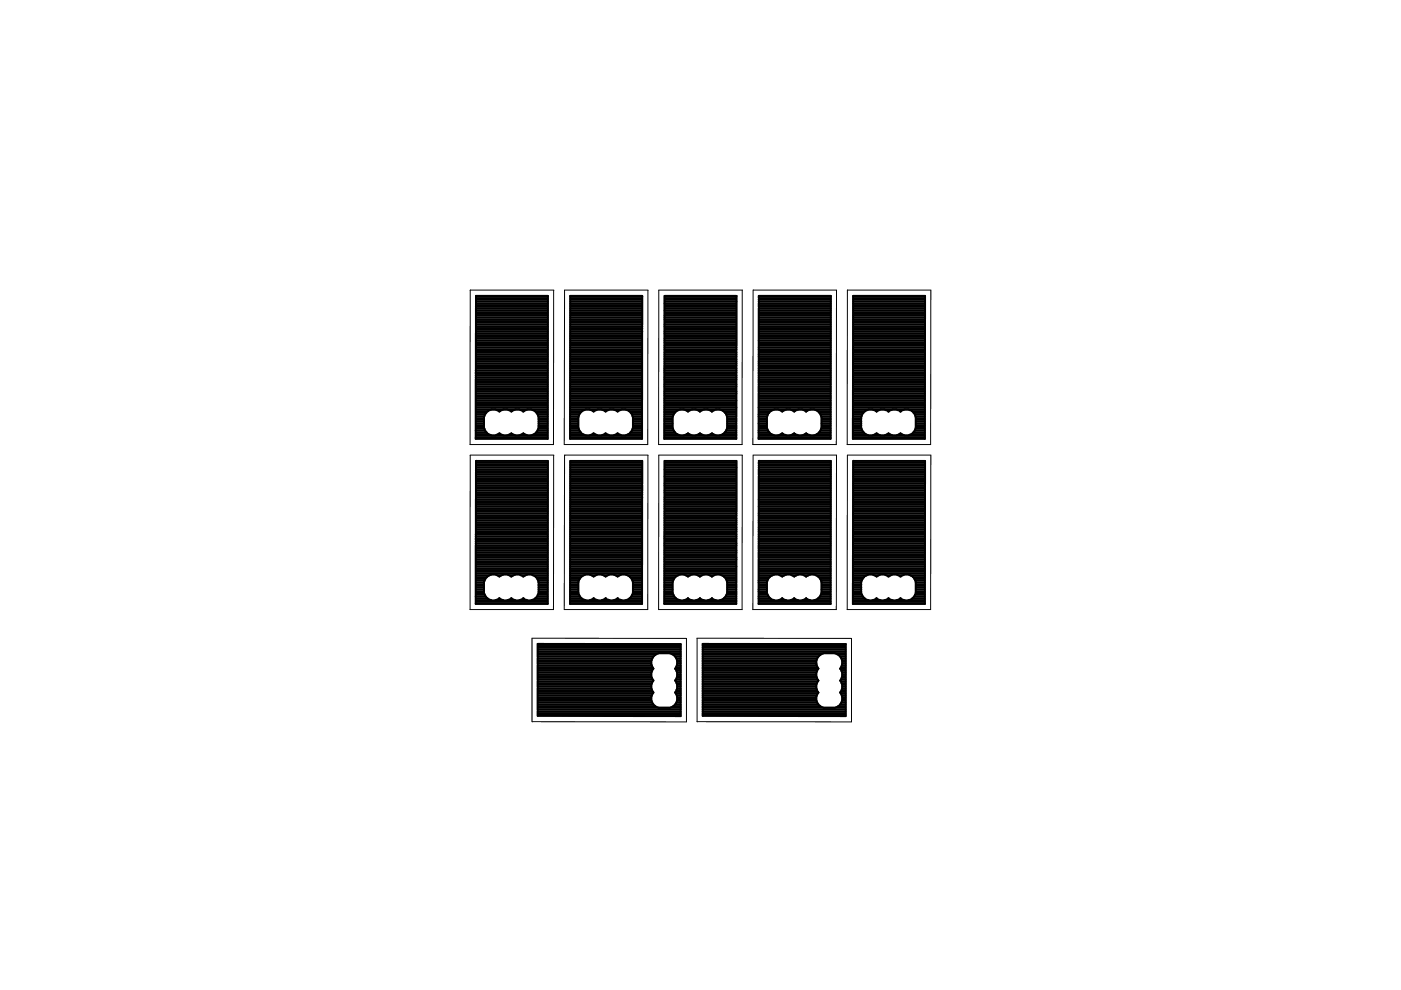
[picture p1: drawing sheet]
<svg xmlns="http://www.w3.org/2000/svg" width="297mm" height="210mm" viewBox="0 0 297 210" stroke-linecap="round" stroke-linejoin="round" font-family="sans-serif">
<g fill="none" stroke="#000" stroke-width=".42">
<path d="M100.9 79.7h15.2M100.9 79.3h15.2M100.9 78.9h15.2M100.9 78.5h15.2M100.9 78.2h15.2M100.9 77.8h15.2M100.9 77.4h15.2M100.9 77h15.2M100.9 76.7h15.2M100.9 76.3h15.2M100.9 75.9h15.2M100.9 75.5h15.2"/>
<path d="M100.9 75.2h15.2M100.9 74.8h15.2M100.9 74.4h15.2M100.9 74.1h15.3M100.9 73.7h15.3M100.9 73.3h15.3M100.9 72.9h15.3M100.9 72.6h15.3M100.9 72.2h15.3M100.9 71.8h15.3M100.9 71.4h15.3M100.9 71.1h15.3"/>
<path d="M100.9 70.7h15.3M100.9 70.3h15.3M100.9 69.9h15.3M100.9 69.6h15.3M100.9 69.2h15.3M100.9 68.8h15.3M100.9 68.4h15.3M100.9 68.1h15.3M100.9 67.7h15.3M100.9 67.3h15.3M100.9 66.9h15.3M100.9 66.6h15.3"/>
<path d="M100.9 66.2h15.3M100.9 65.8h15.3M100.9 65.4h15.3M100.9 65.1h15.3M100.9 64.7h15.3M100.9 64.3h15.3M100.9 62.7h15.3l-.1 30.3h-15.2zM100.9 63.9h15.3M100.9 63.6h15.3M100.9 63.2h15.3M100.9 62.8h15.3M120.9 79.7h15.2"/>
<path d="M120.9 79.3h15.2M120.9 78.9h15.2M120.9 78.5h15.2M120.9 78.2h15.2M120.9 77.8h15.2M120.9 77.4h15.2M120.9 77h15.2M120.9 76.7h15.2M120.9 76.3h15.2M120.9 75.9h15.2M120.9 75.5h15.2M120.9 75.2h15.2"/>
<path d="M120.9 74.8h15.2M120.9 74.4h15.2M120.9 74.1h15.2M120.9 73.7h15.2M120.9 73.3h15.2M120.9 72.9h15.2M120.9 72.6h15.2M120.9 72.2h15.2M120.9 71.8h15.2M120.9 71.4h15.2M120.9 71.1h15.2M120.9 62.7h15.3l-.1 30.3h-15.2z"/>
<path d="M120.9 70.7h15.2M120.9 70.3h15.2M120.9 69.9h15.2M120.9 69.6h15.2M120.9 69.2h15.2M120.9 68.8h15.2M120.9 68.4h15.2M120.9 68.1h15.2M120.9 67.7h15.2M120.9 67.3h15.2M120.9 66.9h15.2M120.9 66.6h15.3"/>
<path d="M120.9 66.2h15.3M120.9 65.8h15.3M120.9 65.4h15.3M120.9 65.1h15.3M120.9 64.7h15.3M120.9 64.3h15.3M120.9 63.9h15.3M120.9 63.6h15.3M120.9 63.2h15.3M120.9 62.8h15.3M140.9 79.7h15.2M140.9 79.3h15.2"/>
<path d="M140.9 78.9h15.2M140.9 78.5h15.2M140.9 78.2h15.2M140.9 77.8h15.2M140.9 77.4h15.2M140.9 77h15.2M140.9 76.7h15.2M140.9 76.3h15.2M140.9 75.9h15.2M140.9 75.5h15.2M140.9 75.2h15.2M140.9 74.8h15.2"/>
<path d="M140.9 74.4h15.2M140.9 74.1h15.2M140.9 73.7h15.2M140.9 73.3h15.2M140.9 72.9h15.2M140.9 72.6h15.2M140.9 72.2h15.2M140.9 71.8h15.2M140.9 71.4h15.2M140.9 71.1h15.2M140.9 70.7h15.2M140.9 70.3h15.2"/>
<path d="M140.9 69.9h15.2M140.9 69.6h15.2M140.9 69.2h15.2M140.9 68.8h15.2M140.9 68.4h15.2M140.9 68.1h15.2M140.9 67.7h15.2M140.9 67.3h15.2M140.9 66.9h15.2M140.9 66.6h15.2M140.9 66.2h15.2M140.9 65.8h15.2"/>
<path d="M140.9 65.4h15.2M140.9 65.1h15.2M140.9 64.7h15.2M140.9 64.3h15.2M140.9 63.9h15.2M140.9 63.6h15.2M140.9 62.7h15.2v30.3h-15.3zM140.9 63.2h15.2M140.9 62.8h15.2M160.9 79.7h15.2M160.9 79.3h15.2M160.9 78.9h15.2"/>
<path d="M160.9 78.5h15.2M160.9 78.2h15.2M160.9 77.8h15.2M160.9 77.4h15.2M160.9 77h15.2M160.9 76.7h15.2M160.9 76.3h15.2M160.9 75.9h15.2M160.9 75.5h15.2M160.9 75.2h15.2M160.9 74.8h15.2M160.9 74.4h15.2"/>
<path d="M160.9 74.1h15.2M160.9 73.7h15.2M160.9 73.3h15.2M160.9 72.9h15.2M160.9 72.6h15.2M160.9 72.2h15.2M160.9 71.8h15.2M160.9 71.4h15.2M160.9 71.1h15.2M160.9 70.7h15.2M160.9 62.7h15.2v30.3h-15.3zM160.9 70.3h15.2"/>
<path d="M160.9 69.9h15.2M160.9 69.6h15.2M160.9 69.2h15.2M160.9 68.8h15.2M160.9 68.4h15.2M160.9 68.1h15.2M160.9 67.7h15.2M160.9 67.3h15.2M160.9 66.9h15.2M160.9 66.6h15.2M160.9 66.2h15.2M160.9 65.8h15.2"/>
<path d="M160.9 65.4h15.2M160.9 65.1h15.2M160.9 64.7h15.2M160.9 64.3h15.2M160.9 63.9h15.2M160.9 63.6h15.2M160.9 63.2h15.2M160.9 62.8h15.2M180.8 79.7h15.3M180.8 79.3h15.3M180.8 78.9h15.3M180.8 78.5h15.3"/>
<path d="M180.8 78.2h15.3M180.8 77.8h15.3M180.9 77.4h15.2M180.9 77h15.2M180.9 76.7h15.2M180.9 76.3h15.2M180.9 75.9h15.2M180.9 75.5h15.2M180.9 75.2h15.2M180.9 74.8h15.2M180.9 74.4h15.2M180.9 74.1h15.2"/>
<path d="M180.9 73.7h15.2M180.9 73.3h15.2M180.9 72.9h15.2M180.9 72.6h15.2M180.9 72.2h15.2M180.9 71.8h15.2M180.9 71.4h15.2M180.9 71.1h15.2M180.9 70.7h15.2M180.9 70.3h15.2M180.9 69.9h15.2M180.9 69.6h15.2"/>
<path d="M180.9 69.2h15.2M180.9 68.8h15.2M180.9 68.4h15.2M180.9 68.1h15.2M180.9 67.7h15.2M180.9 67.3h15.2M180.9 66.9h15.2M180.9 66.6h15.2M180.9 66.2h15.2M180.9 65.8h15.2M180.9 65.4h15.2M180.9 65.1h15.2"/>
<path d="M180.9 64.7h15.2M180.9 64.3h15.2M180.9 63.9h15.2M180.9 63.6h15.2M180.9 63.2h15.2M180.9 62.7h15.2v30.3h-15.3zM180.9 62.8h15.2M100.9 92.8h15.2M100.9 92.4h15.2M100.9 92h2.6M100.9 91.7h2.2M100.9 91.3h1.9"/>
<path d="M100.9 90.9h1.8M100.9 90.5h1.7M100.9 90.1h1.7M100.9 89.8h1.7M100.9 89.4h1.7M100.9 89h1.7M100.9 88.7h1.7M100.9 88.3h1.8M100.9 87.9h1.9M100.9 87.5h2.2M100.9 87.2h2.5M100.9 86.8h15.2"/>
<path d="M100.9 86.4h15.2M100.9 86h15.2M100.9 85.7h15.2M100.9 85.3h15.2M100.9 84.9h15.2M100.9 84.5h15.2M100.9 84.2h15.2M100.9 83.8h15.2M100.9 83.4h15.2M100.9 83h15.2M100.9 82.7h15.2M100.9 82.3h15.2"/>
<path d="M100.9 81.9h15.2M100.9 81.5h15.2M100.9 81.2h15.2M100.9 80.8h15.2M100.9 80.4h15.2M100.9 80.1h15.2M100.9 99.9h15.3M100.9 99.5h15.3M100.9 99.1h15.3M100.9 97.7h15.3l-.1 30.3h-15.2zM100.9 98.8h15.3M100.9 98.4h15.3"/>
<path d="M100.9 98h15.3M103.5 87.1l-.6 .6-.3 .7v2.3a2 2 0 0 0 3.3 1.2 1.9 1.9 0 0 0 2.5 0 1.9 1.9 0 0 0 2.6 0 1.98 1.98 0 0 0 3.2-1.2v-2.3a1.98 1.98 0 0 0-3.2-1.1l-.2-.2M103.5 87.1l.7-.3h.8l.7 .3M105.7 92h.4M105.7 87.1l.2 .2a1.94 1.94 0 0 1 2.4-.2M105.8 87.2h.2M108.2 92h.4M108.3 87.1l.1 .2a1.94 1.94 0 0 1 2.4-.2M108.3 87.2h.2M110.7 92h.5M110.8 87.2h.3M113.3 92h2.8"/>
<path d="M113.4 87.2h2.7M113.7 91.7h2.4M113.7 87.5h2.4M114 91.3h2.1M114 87.9h2.1M114.1 90.9h2M114.2 88.3h1.9M114.2 90.5h1.9M114.2 90.1h1.9M114.2 89.8h1.9M114.2 89.4h1.9M114.2 89h1.9"/>
<path d="M114.2 88.7h1.9M120.9 92.8h15.2M120.9 92.4h15.2M120.9 92h2.6M120.9 91.7h2.2M120.9 91.3h2M120.9 90.9h1.8M120.9 90.5h1.7M120.9 90.1h1.7M120.9 89.8h1.7M120.9 89.4h1.7M120.9 89h1.7"/>
<path d="M120.9 88.7h1.7M120.9 88.3h1.8M120.9 87.9h1.9M120.9 87.5h2.2M120.9 87.2h2.5M120.9 86.8h15.2M120.9 86.4h15.2M120.9 86h15.2M120.9 85.7h15.2M120.9 85.3h15.2M120.9 84.9h15.2M120.9 84.5h15.2"/>
<path d="M120.9 84.2h15.2M120.9 83.8h15.2M120.9 83.4h15.2M120.9 83h15.2M120.9 82.7h15.2M120.9 82.3h15.2M120.9 81.9h15.2M120.9 81.5h15.2M120.9 81.2h15.2M120.9 80.8h15.2M120.9 80.4h15.2M120.9 80.1h15.2"/>
<path d="M120.9 97.7h15.3l-.1 30.3h-15.2zM120.9 99.9h15.3M120.9 99.5h15.3M120.9 99.1h15.3M120.9 98.8h15.3M120.9 98.4h15.3M120.9 98h15.3M123.5 87.1l-.6 .6-.3 .7v2.3a1.98 1.98 0 0 0 3.3 1.2 1.91 1.91 0 0 0 2.5 0 1.91 1.91 0 0 0 2.5 0 2 2 0 0 0 3.3-1.2v-2.3a2 2 0 0 0-3.3-1.1 1.9 1.9 0 0 0-2.5 0l-.2-.2M123.5 87.1l.7-.3h.8l.7 .3M125.6 92h.5M125.7 87.1l.2 .2a1.96 1.96 0 0 1 2.3-.2M125.8 87.2h.2"/>
<path d="M128.2 92h.4M128.3 87.2h.2M130.7 92h.4M130.8 87.2h.2M133.3 92h2.8M133.4 87.2h2.7M133.7 91.7h2.4M133.8 87.5h2.3M134 91.3h2.1M134 87.9h2.1M134.1 90.9h2M134.1 88.3h2"/>
<path d="M134.2 90.5h1.9M134.2 90.1h1.9M134.2 89.8h1.9M134.2 89.4h1.9M134.2 89h1.9M134.2 88.7h1.9M140.8 92.8h15.3M140.8 92.4h15.3M140.9 92h2.6M140.9 91.7h2.2M140.9 91.3h1.9M140.9 90.9h1.8"/>
<path d="M140.9 90.5h1.7M140.9 90.1h1.7M140.9 89.8h1.7M140.9 89.4h1.7M140.9 89h1.7M140.9 88.7h1.7M140.9 88.3h1.8M140.9 87.9h1.9M140.9 87.5h2.1M140.9 87.2h2.5M140.9 86.8h15.2M140.9 86.4h15.2"/>
<path d="M140.9 86h15.2M140.9 85.7h15.2M140.9 85.3h15.2M140.9 84.9h15.2M140.9 84.5h15.2M140.9 84.2h15.2M140.9 83.8h15.2M140.9 83.4h15.2M140.9 83h15.2M140.9 82.7h15.2M140.9 82.3h15.2M140.9 81.9h15.2"/>
<path d="M140.9 81.5h15.2M140.9 81.2h15.2M140.9 80.8h15.2M140.9 80.4h15.2M140.9 80.1h15.2M140.9 99.9h15.2M140.9 99.5h15.2M140.9 99.1h15.2M140.9 98.8h15.2M140.9 97.7h15.2v30.3h-15.3zM140.9 98.4h15.2M140.9 98h15.2"/>
<path d="M142.9 87.7a1.98 1.98 0 0 1 3-.4 1.9 1.9 0 0 1 2.5 0 1.9 1.9 0 0 1 2.5 0 1.98 1.98 0 0 1 3.3 1.1v2.3a1.98 1.98 0 0 1-3.3 1.2 1.91 1.91 0 0 1-2.5 0 1.91 1.91 0 0 1-2.5 0 2 2 0 0 1-3.3-1.2v-2.3zM145.6 92h.5M145.8 87.2h.2M148.2 92h.4M148.3 87.2h.2M150.7 92h.5M150.8 87.2h.2M153.3 92h2.8M153.4 87.2h2.7M153.7 91.7h2.4M153.7 87.5h2.4M153.9 91.3h2.2"/>
<path d="M154 87.9h2.1M154.1 90.9h2M154.1 88.3h2M154.2 90.5h1.9M154.2 90.1h1.9M154.2 89.8h1.9M154.2 89.4h1.9M154.2 89h1.9M154.2 88.7h1.9M160.8 92.8h15.3M160.8 92.4h15.3M160.8 92h2.7"/>
<path d="M160.8 91.7h2.3M160.8 91.3h2M160.8 90.9h1.9M160.8 90.5h1.8M160.8 90.1h1.8M160.8 89.8h1.8M160.8 89.4h1.8M160.8 89h1.8M160.8 88.7h1.8M160.8 88.3h1.8M160.8 87.9h2M160.8 87.5h2.2"/>
<path d="M160.8 87.2h2.6M160.8 86.8h15.3M160.8 86.4h15.3M160.8 86h15.3M160.8 85.7h15.3M160.8 85.3h15.3M160.8 84.9h15.3M160.9 84.5h15.2M160.9 84.2h15.2M160.9 83.8h15.2M160.9 83.4h15.2M160.9 83h15.2"/>
<path d="M160.9 82.7h15.2M160.9 82.3h15.2M160.9 81.9h15.2M160.9 81.5h15.2M160.9 81.2h15.2M160.9 80.8h15.2M160.9 80.4h15.2M160.9 80.1h15.2M160.9 97.7h15.2v30.3h-15.3zM160.9 99.9h15.2M160.9 99.5h15.2M160.9 99.1h15.2"/>
<path d="M160.9 98.8h15.2M160.9 98.4h15.2M160.9 98h15.2M162.9 87.7a1.99 1.99 0 0 1 2.9-.4 1.91 1.91 0 0 1 2.6 0 1.91 1.91 0 0 1 2.5 0 2 2 0 0 1 3.3 1.1v2.3a2 2 0 0 1-3.3 1.2 1.9 1.9 0 0 1-2.5 0 1.9 1.9 0 0 1-2.6 0 1.98 1.98 0 0 1-3.2-1.2v-2.3zM165.6 92h.5M165.7 87.2h.2M168.2 92h.4M168.3 87.2h.2M170.7 92h.4M170.8 87.2h.2M173.2 92h2.9M173.4 87.2h2.7"/>
<path d="M173.7 91.7h2.4M173.7 87.5h2.4M173.9 91.3h2.2M174 87.9h2.1M174.1 90.9h2M174.1 88.3h2M174.2 90.5h1.9M174.2 90.1h1.9M174.2 89.8h1.9M174.2 89.4h1.9M174.2 89h1.9M174.2 88.7h1.9"/>
<path d="M180.8 92.8h15.3M180.8 92.4h15.3M180.8 92h2.7M180.8 91.7h2.3M180.8 91.3h2M180.8 90.9h1.9M180.8 90.5h1.8M180.8 90.1h1.8M180.8 89.8h1.8M180.8 89.4h1.8M180.8 89h1.8M180.8 88.7h1.8"/>
<path d="M180.8 88.3h1.8M180.8 87.9h2M180.8 87.5h2.2M180.8 87.2h2.6M180.8 86.8h15.3M180.8 86.4h15.3M180.8 86h15.3M180.8 85.7h15.3M180.8 85.3h15.3M180.8 84.9h15.3M180.8 84.5h15.3M180.8 84.2h15.3"/>
<path d="M180.8 83.8h15.3M180.8 83.4h15.3M180.8 83h15.3M180.8 82.7h15.3M180.8 82.3h15.3M180.8 81.9h15.3M180.8 81.5h15.3M180.8 81.2h15.3M180.8 80.8h15.3M180.8 80.4h15.3M180.8 80.1h15.3M180.9 99.9h15.2"/>
<path d="M180.9 99.5h15.2M180.9 99.1h15.2M180.9 98.8h15.2M180.9 98.4h15.2M180.9 97.7h15.2v30.3h-15.3zM180.9 98h15.2M182.9 87.7a1.98 1.98 0 0 1 2.9-.4 1.9 1.9 0 0 1 2.6 0 1.9 1.9 0 0 1 2.5 0 1.98 1.98 0 0 1 3.3 1.1v2.3a1.98 1.98 0 0 1-3.3 1.2 1.91 1.91 0 0 1-2.5 0 1.91 1.91 0 0 1-2.6 0 2 2 0 0 1-3.2-1.2v-2.3zM185.6 92h.5M185.7 87.2h.2M188.2 92h.4M188.3 87.2h.2M190.7 92h.4"/>
<path d="M190.8 87.2h.2M193.3 92h2.8M193.4 87.2h2.7M193.7 91.7h2.4M193.7 87.5h2.4M193.9 91.3h2.2M194 87.9h2.1M194.1 90.9h2M194.1 88.3h2M194.2 90.5h1.9M194.2 90.1h1.9M194.2 89.8h1.9"/>
<path d="M194.2 89.4h1.9M194.2 89h1.9M194.2 88.7h1.9M100.9 119.7h15.2M100.9 119.4h15.2M100.9 119h15.2M100.9 118.6h15.2M100.9 118.2h15.2M100.9 117.9h15.2M100.9 117.5h15.2M100.9 117.1h15.2M100.9 116.8h15.2"/>
<path d="M100.9 116.4h15.2M100.9 116h15.2M100.9 115.6h15.2M100.9 115.3h15.2M100.9 114.9h15.2M100.9 114.5h15.2M100.9 114.1h15.2M100.9 113.7h15.2M100.9 113.4h15.2M100.9 113h15.2M100.9 112.6h15.2M100.9 112.2h15.2"/>
<path d="M100.9 111.9h15.2M100.9 111.5h15.2M100.9 111.1h15.2M100.9 110.8h15.2M100.9 110.4h15.2M100.9 110h15.2M100.9 109.6h15.2M100.9 109.3h15.2M100.9 108.9h15.3M100.9 108.5h15.3M100.9 108.1h15.3M100.9 107.8h15.3"/>
<path d="M100.9 107.4h15.3M100.9 107h15.3M100.9 106.6h15.3M100.9 106.3h15.3M100.9 105.9h15.3M100.9 105.5h15.3M100.9 105.1h15.3M100.9 104.8h15.3M100.9 104.4h15.3M100.9 104h15.3M100.9 103.6h15.3M100.9 103.3h15.3"/>
<path d="M100.9 102.9h15.3M100.9 102.5h15.3M100.9 102.2h15.3M100.9 101.8h15.3M100.9 101.4h15.3M100.9 101h15.3M100.9 100.6h15.3M100.9 100.3h15.3M120.9 119.7h15.2M120.9 119.4h15.2M120.9 119h15.2M120.9 118.6h15.2"/>
<path d="M120.9 118.2h15.2M120.9 117.9h15.2M120.9 117.5h15.2M120.9 117.1h15.2M120.9 116.8h15.2M120.9 116.4h15.2M120.9 116h15.2M120.9 115.6h15.2M120.9 115.3h15.2M120.9 114.9h15.2M120.9 114.5h15.2M120.9 114.1h15.2"/>
<path d="M120.9 113.7h15.2M120.9 113.4h15.2M120.9 113h15.2M120.9 112.6h15.2M120.9 112.2h15.2M120.9 111.9h15.2M120.9 111.5h15.2M120.9 111.1h15.2M120.9 110.8h15.2M120.9 110.4h15.2M120.9 110h15.2M120.9 109.6h15.2"/>
<path d="M120.9 109.3h15.2M120.9 108.9h15.2M120.9 108.5h15.2M120.9 108.1h15.2M120.9 107.8h15.2M120.9 107.4h15.2M120.9 107h15.2M120.9 106.6h15.2M120.9 106.3h15.2M120.9 105.9h15.2M120.9 105.5h15.2M120.9 105.1h15.2"/>
<path d="M120.9 104.8h15.2M120.9 104.4h15.2M120.9 104h15.2M120.9 103.6h15.2M120.9 103.3h15.2M120.9 102.9h15.2M120.9 102.5h15.2M120.9 102.2h15.2M120.9 101.8h15.3M120.9 101.4h15.3M120.9 101h15.3M120.9 100.6h15.3"/>
<path d="M120.9 100.3h15.3M140.9 119.7h15.2M140.9 119.4h15.2M140.9 119h15.2M140.9 118.6h15.2M140.9 118.2h15.2M140.9 117.9h15.2M140.9 117.5h15.2M140.9 117.1h15.2M140.9 116.8h15.2M140.9 116.4h15.2M140.9 116h15.2"/>
<path d="M140.9 115.6h15.2M140.9 115.3h15.2M140.9 114.9h15.2M140.9 114.5h15.2M140.9 114.1h15.2M140.9 113.7h15.2M140.9 113.4h15.2M140.9 113h15.2M140.9 112.6h15.2M140.9 112.2h15.2M140.9 111.9h15.2M140.9 111.5h15.2"/>
<path d="M140.9 111.1h15.2M140.9 110.8h15.2M140.9 110.4h15.2M140.9 110h15.2M140.9 109.6h15.2M140.9 109.3h15.2M140.9 108.9h15.2M140.9 108.5h15.2M140.9 108.1h15.2M140.9 107.8h15.2M140.9 107.4h15.2M140.9 107h15.2"/>
<path d="M140.9 106.6h15.2M140.9 106.3h15.2M140.9 105.9h15.2M140.9 105.5h15.2M140.9 105.1h15.2M140.9 104.8h15.2M140.9 104.4h15.2M140.9 104h15.2M140.9 103.6h15.2M140.9 103.3h15.2M140.9 102.9h15.2M140.9 102.5h15.2"/>
<path d="M140.9 102.2h15.2M140.9 101.8h15.2M140.9 101.4h15.2M140.9 101h15.2M140.9 100.6h15.2M140.9 100.3h15.2M160.9 119.7h15.2M160.9 119.4h15.2M160.9 119h15.2M160.9 118.6h15.2M160.9 118.2h15.2M160.9 117.9h15.2"/>
<path d="M160.9 117.5h15.2M160.9 117.1h15.2M160.9 116.8h15.2M160.9 116.4h15.2M160.9 116h15.2M160.9 115.6h15.2M160.9 115.3h15.2M160.9 114.9h15.2M160.9 114.5h15.2M160.9 114.1h15.2M160.9 113.7h15.2M160.9 113.4h15.2"/>
<path d="M160.9 113h15.2M160.9 112.6h15.2M160.9 112.2h15.2M160.9 111.9h15.2M160.9 111.5h15.2M160.9 111.1h15.2M160.9 110.8h15.2M160.9 110.4h15.2M160.9 110h15.2M160.9 109.6h15.2M160.9 109.3h15.2M160.9 108.9h15.2"/>
<path d="M160.9 108.5h15.2M160.9 108.1h15.2M160.9 107.8h15.2M160.9 107.4h15.2M160.9 107h15.2M160.9 106.6h15.2M160.9 106.3h15.2M160.9 105.9h15.2M160.9 105.5h15.2M160.9 105.1h15.2M160.9 104.8h15.2M160.9 104.4h15.2"/>
<path d="M160.9 104h15.2M160.9 103.6h15.2M160.9 103.3h15.2M160.9 102.9h15.2M160.9 102.5h15.2M160.9 102.2h15.2M160.9 101.8h15.2M160.9 101.4h15.2M160.9 101h15.2M160.9 100.6h15.2M160.9 100.3h15.2M180.8 119.7h15.3"/>
<path d="M180.8 119.4h15.3M180.8 119h15.3M180.8 118.6h15.3M180.8 118.2h15.3M180.8 117.9h15.3M180.8 117.5h15.3M180.8 117.1h15.3M180.8 116.8h15.3M180.8 116.4h15.3M180.8 116h15.3M180.8 115.6h15.3M180.8 115.3h15.3"/>
<path d="M180.8 114.9h15.3M180.8 114.5h15.3M180.8 114.1h15.3M180.8 113.7h15.3M180.8 113.4h15.3M180.8 113h15.3M180.8 112.6h15.3M180.9 112.2h15.2M180.9 111.9h15.2M180.9 111.5h15.2M180.9 111.1h15.2M180.9 110.8h15.2"/>
<path d="M180.9 110.4h15.2M180.9 110h15.2M180.9 109.6h15.2M180.9 109.3h15.2M180.9 108.9h15.2M180.9 108.5h15.2M180.9 108.1h15.2M180.9 107.8h15.2M180.9 107.4h15.2M180.9 107h15.2M180.9 106.6h15.2M180.9 106.3h15.2"/>
<path d="M180.9 105.9h15.2M180.9 105.5h15.2M180.9 105.1h15.2M180.9 104.8h15.2M180.9 104.4h15.2M180.9 104h15.2M180.9 103.6h15.2M180.9 103.3h15.2M180.9 102.9h15.2M180.9 102.5h15.2M180.9 102.2h15.2M180.9 101.8h15.2"/>
<path d="M180.9 101.4h15.2M180.9 101h15.2M180.9 100.6h15.2M180.9 100.3h15.2M100.9 128h15.2M100.9 127.6h15.2M100.9 127.2h3.2M100.9 126.9h2.5M100.9 126.5h2.1M100.9 126.1h1.9M100.9 125.7h1.7M100.9 125.4h1.7"/>
<path d="M100.9 125h1.7M100.9 124.6h1.7M100.9 124.2h1.7M100.9 123.9h1.7M100.9 123.5h1.7M100.9 123.1h1.8M100.9 122.7h2M100.9 122.4h2.3M100.9 122h2.9M100.9 121.6h15.2M100.9 121.2h15.2M100.9 120.9h15.2"/>
<path d="M100.9 120.5h15.2M100.9 120.1h15.2M102.6 125.7v-2.3a2 2 0 0 1 3.3-1.1 1.9 1.9 0 0 1 2.5 0 1.9 1.9 0 0 1 2.6 0 1.98 1.98 0 0 1 3.2 1.1v2.3M102.6 125.7a2 2 0 0 0 3.3 1.2M105.1 127.2h1.5M105.4 122h.9M105.9 126.9h.1M105.9 126.9a1.9 1.9 0 0 0 2.5 0M107.7 127.2h1.5M108 122h.8M108.4 126.9h.1M108.4 126.9a1.9 1.9 0 0 0 2.6 0"/>
<path d="M110.2 127.2h1.5M110.5 122h.9M110.9 126.9h.1M112.8 127.2h3.3M113.1 122h3M113.5 126.9h2.6M113.6 122.4h2.5M113.9 126.5h2.2M113.9 122.7h2.2M114 136.5l30.3 .1v15.2h-30.3zM114 140h24.2M114 139.6h24.3"/>
<path d="M114 139.2h24.5M114 138.8h24.9M114 138.5h30.3M114 138.1h30.3M114 137.7h30.3M114 137.4h30.3M114 137h30.3M114 136.6h30.3M114 126.1h2.1M114.1 123.1h2M114.2 125.7a1.98 1.98 0 0 1-3.2 1.2M114.2 125.7h1.9"/>
<path d="M114.2 125.4h1.9M114.2 125h1.9M114.2 124.6h1.9M114.2 124.2h1.9M114.2 123.9h1.9M114.2 123.5h1.9M120.9 128h15.2M120.9 127.6h15.2M120.9 127.2h3.2M120.9 126.9h2.4M120.9 126.5h2.1M120.9 126.1h1.9"/>
<path d="M120.9 125.7h1.7M120.9 125.4h1.7M120.9 125h1.7M120.9 124.6h1.7M120.9 124.2h1.7M120.9 123.9h1.7M120.9 123.5h1.7M120.9 123.1h1.8M120.9 122.7h2M120.9 122.4h2.3M120.9 122h2.9M120.9 121.6h15.2"/>
<path d="M120.9 121.2h15.2M120.9 120.9h15.2M120.9 120.5h15.2M120.9 120.1h15.2M122.6 125.7v-2.3a1.98 1.98 0 0 1 3.3-1.1 1.91 1.91 0 0 1 2.5 0 1.91 1.91 0 0 1 2.5 0 2 2 0 0 1 3.3 1.1v2.3a2 2 0 0 1-3.3 1.2M122.6 125.7a1.98 1.98 0 0 0 3.3 1.2M125.1 127.2h1.5M125.4 122h.9M125.9 126.9a1.91 1.91 0 0 0 2.5 0M125.9 126.9h.1M127.7 127.2h1.4M128 122h.8"/>
<path d="M128.4 126.9a1.91 1.91 0 0 0 2.5 0M128.4 126.9h.1M130.2 127.2h1.5M130.5 122h.9M130.9 126.9h.1M132.8 127.2h3.3M133.1 122h3M133.5 126.9h2.6M133.6 122.4h2.5M133.8 126.5h2.3M133.9 122.7h2.2M134 126.1h2.1"/>
<path d="M134.1 123.1h2M134.2 125.7h1.9M134.2 125.4h1.9M134.2 125h1.9M134.2 124.6h1.9M134.2 124.2h1.9M134.2 123.9h1.9M134.2 123.5h1.9M140.8 128h15.3M140.8 127.6h15.3M140.8 127.2h3.3M140.9 126.9h2.4"/>
<path d="M140.9 126.5h2.1M140.9 126.1h1.9M140.9 125.7h1.7M140.9 125.4h1.7M140.9 125h1.7M140.9 124.6h1.7M140.9 124.2h1.7M140.9 123.9h1.7M140.9 123.5h1.7M140.9 123.1h1.8M140.9 122.7h2M140.9 122.4h2.3"/>
<path d="M140.9 122h2.8M140.9 121.6h15.2M140.9 121.2h15.2M140.9 120.9h15.2M140.9 120.5h15.2M140.9 120.1h15.2M142.8 138.8h1.5M143.1 139.2h1.2M143.4 139.6h.9M143.5 140h.8M145.1 127.2h1.5M145.4 122h.9"/>
<path d="M145.8 126.9h.1M145.9 126.9a1.9 1.9 0 0 0 2.5 0M147.7 127.2h1.4M148 122h.8M148.4 126.9h.1M148.4 126.9a1.9 1.9 0 0 0 2.5 0M149 136.5l30.3 .1v15.2h-30.3zM149 140h24.1M149 139.6h24.3M149 139.2h24.5M149 138.8h24.9M149 138.5h30.3"/>
<path d="M149 138.1h30.3M149 137.7h30.3M149 137.4h30.3M149 137h30.3M149 136.6h30.3M150.2 127.2h1.5M150.5 122h.9M150.9 126.9h.1M152.7 127.2h3.4M153 122h3.1M153.5 126.9h2.6M153.6 122.4h2.5"/>
<path d="M153.8 126.5h2.3M153.9 122.7h2.2M154 126.1h2.1M154.1 123.1h2M154.2 125.7v-2.3a1.98 1.98 0 0 0-3.3-1.1 1.91 1.91 0 0 0-2.5 0 1.91 1.91 0 0 0-2.5 0 2 2 0 0 0-3.3 1.1v2.3a2 2 0 0 0 3.3 1.2M154.2 125.7a1.98 1.98 0 0 1-3.3 1.2M154.2 125.7h1.9M154.2 125.4h1.9M154.2 125h1.9M154.2 124.6h1.9M154.2 124.2h1.9M154.2 123.9h1.9"/>
<path d="M154.2 123.5h1.9M160.8 128h15.3M160.8 127.6h15.3M160.8 127.2h3.2M160.8 126.9h2.5M160.8 126.5h2.1M160.8 126.1h2M160.8 125.7h1.8M160.8 125.4h1.8M160.8 125h1.8M160.8 124.6h1.8M160.8 124.2h1.8"/>
<path d="M160.8 123.9h1.8M160.8 123.5h1.8M160.8 123.1h1.9M160.8 122.7h2.1M160.8 122.4h2.4M160.8 122h2.9M160.8 121.6h15.3M160.8 121.2h15.3M160.8 120.9h15.3M160.8 120.5h15.3M160.8 120.1h15.3M162.6 125.7v-2.3a1.98 1.98 0 0 1 3.2-1.1 1.91 1.91 0 0 1 2.6 0 1.91 1.91 0 0 1 2.5 0 2 2 0 0 1 3.3 1.1v2.3"/>
<path d="M162.6 125.7a1.98 1.98 0 0 0 3.2 1.2M165.1 127.2h1.5M165.4 122h.9M165.8 126.9a1.91 1.91 0 0 0 2.6 0M165.8 126.9h.1M167.7 127.2h1.4M168 122h.8M168.4 126.9a1.91 1.91 0 0 0 2.5 0M168.4 126.9h.1M170.2 127.2h1.5M170.5 122h.9M170.9 126.9h.1"/>
<path d="M172.7 127.2h3.4M173 122h3.1M173.4 126.9h2.7M173.6 122.4h2.5M173.8 126.5h2.3M173.9 122.7h2.2M174 126.1h2.1M174.1 123.1h2M174.2 125.7h1.9M174.2 125.7a2 2 0 0 1-3.3 1.2M174.2 125.4h1.9M174.2 125h1.9"/>
<path d="M174.2 124.6h1.9M174.2 124.2h1.9M174.2 123.9h1.9M174.2 123.5h1.9M177.8 138.8h1.5M178.1 139.2h1.2M178.4 139.6h.9M178.5 140h.8M180.8 128h15.3M180.8 127.6h15.3M180.8 127.2h3.2M180.8 126.9h2.5"/>
<path d="M180.8 126.5h2.1M180.8 126.1h2M180.8 125.7h1.8M180.8 125.4h1.8M180.8 125h1.8M180.8 124.6h1.8M180.8 124.2h1.8M180.8 123.9h1.8M180.8 123.5h1.8M180.8 123.1h1.9M180.8 122.7h2.1M180.8 122.4h2.4"/>
<path d="M180.8 122h2.9M180.8 121.6h15.3M180.8 121.2h15.3M180.8 120.9h15.3M180.8 120.5h15.3M180.8 120.1h15.3M182.6 125.7v-2.3a2 2 0 0 1 3.2-1.1 1.9 1.9 0 0 1 2.6 0 1.9 1.9 0 0 1 2.5 0 1.98 1.98 0 0 1 3.3 1.1v2.3M182.6 125.7a2 2 0 0 0 3.2 1.2M185.1 127.2h1.5M185.4 122h.9M185.8 126.9h.1M185.8 126.9a1.9 1.9 0 0 0 2.6 0"/>
<path d="M187.6 127.2h1.5M187.9 122h.9M188.4 126.9h.1M188.4 126.9a1.9 1.9 0 0 0 2.5 0M190.2 127.2h1.4M190.5 122h.8M190.9 126.9h.1M192.7 127.2h3.4M193 122h3.1M193.4 126.9h2.7M193.6 122.4h2.5M193.8 126.5h2.3"/>
<path d="M193.9 122.7h2.2M194 126.1h2.1M194.1 123.1h2M194.2 125.7a1.98 1.98 0 0 1-3.3 1.2M194.2 125.7h1.9M194.2 125.4h1.9M194.2 125h1.9M194.2 124.6h1.9M194.2 124.2h1.9M194.2 123.9h1.9M194.2 123.5h1.9M114 150.1h30.3"/>
<path d="M114 151.6h30.3M114 151.2h30.3M114 150.8h30.3M114 150.5h30.3M114 149.7h24.9M114 149.3h24.5M114 148.9h24.3M114 148.6h24.1M114 148.2h24.1M114 147.8h24.1M114 147.4h24.2M114 147.1h24.3"/>
<path d="M114 146.7h24.4M114 146.3h24.3M114 146h24.1M114 145.6h24.1M114 145.2h24.1M114 144.8h24.2M114 144.5h24.4M114 144.1h24.4M114 143.7h24.2M114 143.3h24.1M114 143h24.1M114 142.6h24.1"/>
<path d="M114 142.2h24.3M114 141.8h24.5M114 141.5h24.3M114 141.1h24.2M114 140.7h24.1M114 140.3h24.1M138.1 145.2v.7l.5 .9a1.96 1.96 0 0 0 1.1 3.3M138.4 144.4l.2-.1a1.85 1.85 0 0 1 0-2.5 1.98 1.98 0 0 1 1.1-3.3h2.3a2 2 0 0 1 1.1 3.3 1.9 1.9 0 0 1 0 2.5l.2 .1M138.4 144.4l-.3 .8M142.8 149.7h1.5M143.2 149.3h1.1M143.2 141.8h1.1"/>
<path d="M143.3 146.7h1M143.3 144.4l.3 .8M143.3 144.5h1M143.3 144.1h1M143.3 147.1h1M143.3 141.5h1M143.4 148.9h.9M143.4 142.2h.9M143.4 146.3h.9M143.4 144.8h.9M143.5 143.7h.8M143.5 147.4h.8"/>
<path d="M143.5 141.1h.8M143.6 148.6h.7M143.6 145.2v.7l-.5 .9a1.98 1.98 0 0 1-1.1 3.3M143.6 148.2h.7M143.6 147.8h.7M143.6 146h.7M143.6 145.6h.7M143.6 145.2h.7M143.6 143.3h.7M143.6 143h.7M143.6 142.6h.7M143.6 140.7h.7"/>
<path d="M143.6 140.3h.7M149 150.1h30.3M149 151.6h30.3M149 151.2h30.3M149 150.8h30.3M149 150.5h30.3M149 149.7h24.9M149 149.3h24.5M149 148.9h24.3M149 148.6h24.1M149 148.2h24.1M149 147.8h24.1"/>
<path d="M149 147.4h24.2M149 147.1h24.3M149 146.7h24.4M149 146.3h24.2M149 146h24.1M149 145.6h24.1M149 145.2h24.1M149 144.8h24.2M149 144.5h24.4M149 144.1h24.4M149 143.7h24.2M149 143.3h24.1"/>
<path d="M149 143h24.1M149 142.6h24.1M149 142.2h24.2M149 141.8h24.4M149 141.5h24.3M149 141.1h24.2M149 140.7h24.1M149 140.3h24.1M173.1 145.2v.7l.4 .9a1.98 1.98 0 0 0 1.2 3.3M173.4 144.4l.1-.1a1.91 1.91 0 0 1 0-2.5 2 2 0 0 1 1.2-3.3h2.3a2 2 0 0 1 1.1 3.3 1.9 1.9 0 0 1 0 2.5l.2 .1M173.4 144.4l-.3 .8M177.8 149.7h1.5"/>
<path d="M178.2 149.3h1.1M178.2 141.8h1.1M178.2 146.7h1.1M178.3 144.5h1M178.3 144.4l.3 .8M178.3 144.1h1M178.3 147.1h1M178.3 141.5h1M178.4 148.9h.9M178.4 142.2h.9M178.4 146.3h.9M178.4 144.8h.9"/>
<path d="M178.4 143.7h.9M178.5 147.4h.8M178.5 141.1h.8M178.5 148.6h.8M178.5 142.6h.8M178.6 145.2v.7l-.5 .9a1.98 1.98 0 0 1-1.1 3.3M178.6 148.2h.7M178.6 147.8h.7M178.6 146h.7M178.6 145.6h.7M178.6 145.2h.7M178.6 143.3h.7"/>
<path d="M178.6 143h.7M178.6 140.7h.7M178.6 140.3h.7"/>
</g>
<path d="M99.7 61.5h17.7l-.1 32.8h-17.6zM119.7 61.5h17.7l-.1 32.8h-17.7zM139.7 61.5h17.7l-.1 32.8h-17.7zM159.7 61.5h17.7l-.1 32.8h-17.7zM179.7 61.5h17.7l-.1 32.8h-17.7zM99.7 96.5h17.7l-.1 32.7h-17.6zM119.7 96.5h17.7l-.1 32.7h-17.7zM139.7 96.5h17.7l-.1 32.7h-17.7zM159.7 96.5h17.7l-.1 32.7h-17.7zM179.7 96.5h17.7l-.1 32.7h-17.7zM112.8 135.3l32.7 .1v17.7l-32.7-.1zM147.8 135.3l32.7 .1v17.7l-32.7-.1z" fill="none" stroke="#000" stroke-width=".21"/>
</svg>
